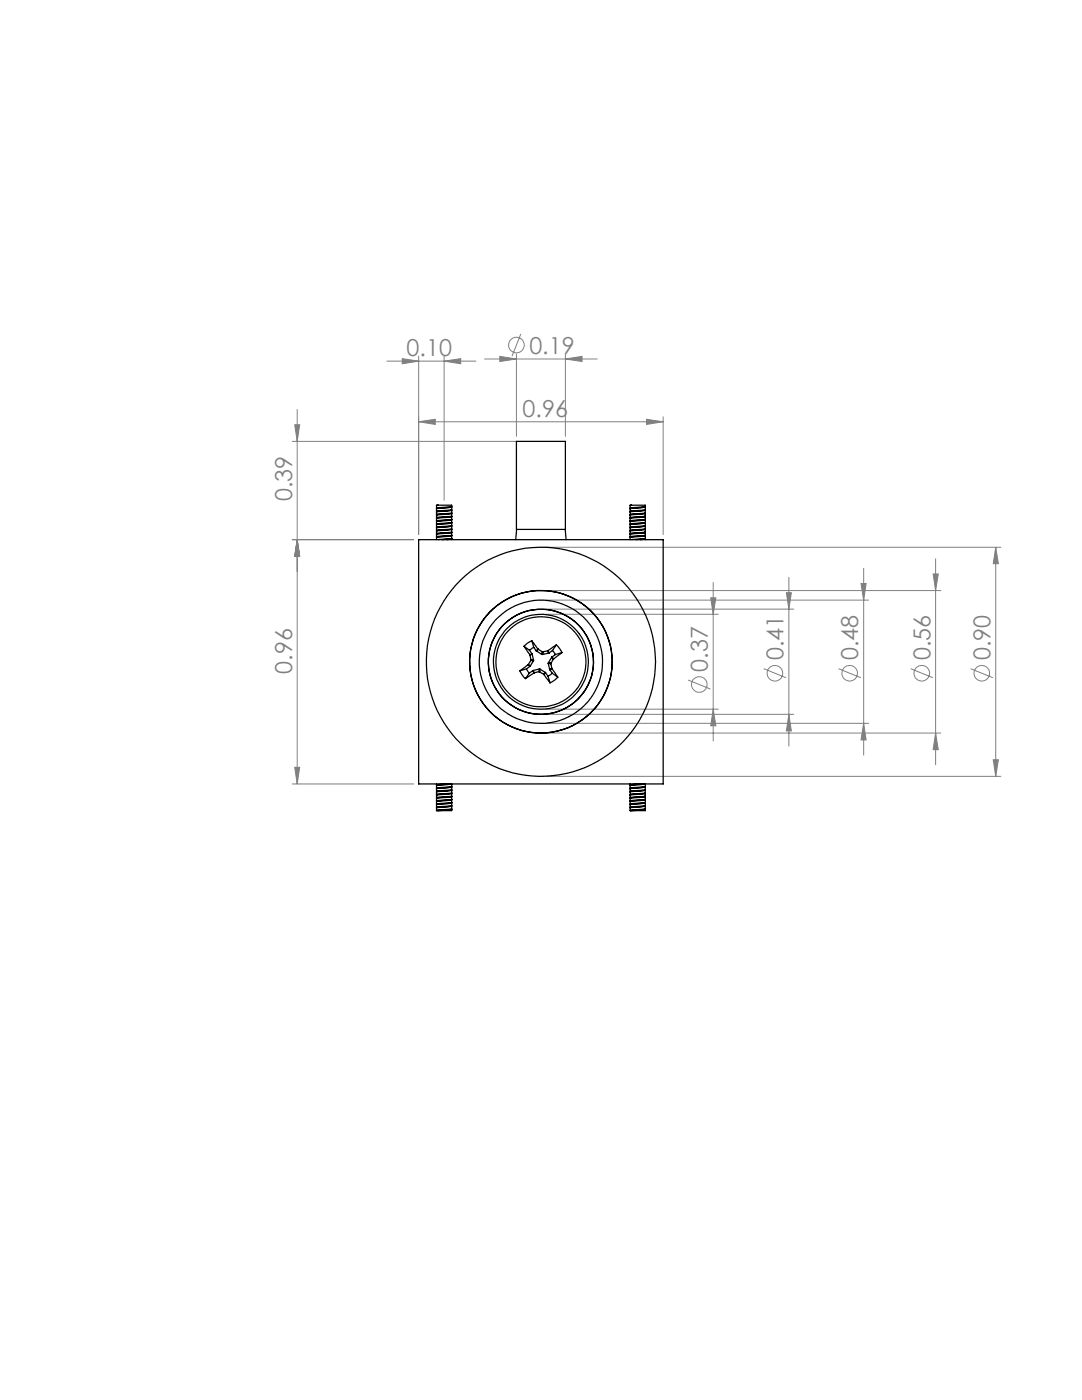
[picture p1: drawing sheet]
<svg xmlns="http://www.w3.org/2000/svg" width="216mm" height="279mm" viewBox="0 0 216 279" stroke-linecap="round" stroke-linejoin="round" font-family="sans-serif">
<defs><g id="words">
<g font-size="4.7" fill="#808080">
<text x="81.1" y="71">0.10</text>
<text x="105.6" y="70.6">0.19</text>
<text x="104.3" y="83.2">0.96</text>
<text x="58.3" y="100.1" transform="rotate(-90 58.3 100.1)">0.39</text>
<text x="156.4" y="131.8" transform="rotate(-90 156.4 131.8)">0.41</text>
<text x="171.3" y="131.8" transform="rotate(-90 171.3 131.8)">0.48</text>
<text x="185.7" y="131.8" transform="rotate(-90 185.7 131.8)">0.56</text>
<text x="197.6" y="131.8" transform="rotate(-90 197.6 131.8)">0.90</text>
<text x="58.3" y="134.4" transform="rotate(-90 58.3 134.4)">0.96</text>
<text x="141.3" y="134" transform="rotate(-90 141.3 134)">0.37</text>
</g>
</g></defs>
<g fill="none" stroke="#808080" stroke-width=".2">
<path d="M77.2 72.1h17.8M80.3 71.6l3.2 .5-3.2 .5zM83.5 71.1v35.6M88.6 72.1l3.3-.5v1zM88.6 71.1v28.7M96.7 71.6h22.5M99.7 71.1l3.3 .5-3.3 .5zM103 70.6v16.5M103.9 66.6l-1.7 4.5M112.8 71.6l3.3-.5v1zM112.8 70.6v16.5M58.3 88.1h44.9"/>
<path d="M58.8 84.8h1l-.5 3.3zM59.3 81.7v74.8M83.5 84.2l3.4-.5v1zM83.5 84.2h48.8M129 83.7l3.3 .5-3.3 .5zM132.3 83.2v23.5M58.3 107.7h24.2M59.3 107.7l.5 3.3h-1zM108.9 109.2h90.8M108.9 117.9h78.8M108.9 119.8h64.4M141.8 119.3h1l-.5 3.3z"/>
<path d="M142.3 116.2v31.7M156.9 118.3h1l-.5 3.3zM157.4 115.2v33.7M171.8 116.5h1l-.5 3.3zM172.3 113.4v37.3M186.2 114.5h1l-.5 3.4zM186.7 111.5v41.1M198.7 109.2v45.7M198.7 109.2l.5 3.3h-1zM108.9 121.6h49.5M108.9 122.6h34.4M137.3 135.7l4.4 1.8"/>
<path d="M152.4 133.5l4.4 1.8M167.3 133.5l4.5 1.8M181.7 133.5l4.5 1.8M193.7 133.5l4.4 1.8M58.3 156.5h24.2M58.8 153.1h1l-.5 3.4zM108.9 154.9h90.8M108.9 146.3h78.8M108.9 144.4h64.4M108.9 142.6h49.5M108.9 141.5h34.4M142.3 141.5l.5 3.4h-1z"/>
<path d="M157.4 142.6l.5 3.3h-1zM172.3 144.4l.5 3.3h-1zM186.7 146.3l.5 3.3h-1zM198.2 151.6h1l-.5 3.3z"/>
<circle cx="103" cy="68.9" r="1.55"/>
<circle cx="139.5" cy="136.6" r="1.56"/>
<circle cx="154.6" cy="134.4" r="1.56"/>
<circle cx="169.5" cy="134.4" r="1.55"/>
<circle cx="183.9" cy="134.4" r="1.55"/>
<circle cx="195.9" cy="134.4" r="1.56"/>
</g>
<g fill="#808080">
<path d="M129 83.7l3.3 .5-3.3 .5zM83.5 84.2l3.4-.5v1z"/>
<path d="M99.7 71.1l3.3 .5-3.3 .5zM112.8 71.6l3.3-.5v1z"/>
<path d="M88.6 72.1l3.3-.5v1zM80.3 71.6l3.2 .5-3.2 .5z"/>
<path d="M59.3 107.7l.5 3.3h-1zM58.8 153.1h1l-.5 3.4zM198.7 109.2l.5 3.3h-1zM198.2 151.6h1l-.5 3.3zM186.2 114.5h1l-.5 3.4zM186.7 146.3l.5 3.3h-1zM171.8 116.5h1l-.5 3.3zM172.3 144.4l.5 3.3h-1zM156.9 118.3h1l-.5 3.3zM157.4 142.6l.5 3.3h-1zM141.8 119.3h1l-.5 3.3zM142.3 141.5l.5 3.4h-1zM58.8 84.8h1l-.5 3.3zM59.3 107.7l.5 3.3h-1z"/>
</g>
<g fill="none" stroke="#000" stroke-width=".25">
<path d="M83.5 107.7h48.8v48.8h-48.8zM87.1 100.9l.1 .6M87.1 101.5l.1 .6M87.1 102.2l.1 .5M87.1 102.8l.1 .6M87.1 103.4l.1 .6M87.1 104.1l.1 .5M87.1 104.7l.1 .6M87.1 105.3l.1 .6M87.1 106l.1 .5M87.1 106.6l.1 .6M87.1 107.2v.5"/>
<path d="M87.2 101.5h-.1M87.2 102.1l-.1 .1M87.2 102.7l-.1 .1M87.2 103.4h-.1M87.2 104l-.1 .1M87.2 104.6l-.1 .1M87.2 105.3h-.1M87.2 105.9l-.1 .1M87.2 106.5l-.1 .1M87.2 107.2h-.1M87.4 100.8l-.3 .1M87.4 100.8h2.7v.3"/>
<path d="M90.1 101.2l-2.9 .3M90.1 101.8l-2.9 .3M90.1 102.4l-2.9 .3M90.1 103.1l-2.9 .3M90.1 103.7l-2.9 .3M90.1 104.4l-2.9 .2M90.1 105l-2.9 .3M90.1 105.6l-2.9 .3M90.1 106.3l-2.9 .2M90.1 106.9l-2.9 .3M90.1 107.5l-1.8 .2M90.1 107.5v.1"/>
<path d="M90.1 106.9h.1M90.1 106.2v.1M90.1 105h.1M90.1 104.3v.1M90.1 103.7v.1M90.1 102.4v.1M90.1 101.8h.1M90.1 107.5h.1M90.1 106.8v.1M90.1 105.6v.1M90.1 104.9v.1M90.1 103.6v.1"/>
<path d="M90.1 103v.1M90.1 102.4h.1M90.1 101.7v.1M90.1 101.1v.1M90.1 101.2l-3 .3M90.1 101.8l-3 .4M90.1 102.5l-3 .3M90.1 103.1l-3 .3M90.1 103.8l-3 .3M90.1 104.4l-3 .3M90.1 105l-3 .3M90.1 105.7l-3 .3"/>
<path d="M90.1 106.3l-3 .3M90.1 106.9l-3 .3M90.1 107.6l-.9 .1M90.1 101.1l-3 .3M90.1 101.7l-3 .4M90.1 102.4l-3 .3M90.1 103l-3 .3M90.1 103.6l-3 .4M90.1 104.3l-3 .3M90.1 104.9l-3 .3M90.1 105.6l-3 .3M90.1 106.2l-3 .3"/>
<path d="M90.1 106.8l-3 .3M90.1 107.5l-2.6 .2M90.1 101.2v.5M90.1 101.8v.6M90.1 102.5v.5M90.1 103.1v.5M90.1 103.8v.5M90.1 104.4v.5M90.1 105v.6M90.1 105.7v.5M90.1 106.3v.5M90.1 106.9v.6"/>
<path d="M90.1 107.6v.1M103 105.7v-17.6h9.8v17.6M103 105.7h.1M103.1 105.7h9.7M103.1 105.7l-.2 2M112.8 105.7l.2 2M125.7 101.4v.1M125.7 102.1v.1M125.7 102.7v.1M125.7 103.3v.1M125.7 104v.1M125.7 104.6v.1"/>
<path d="M125.7 105.2v.1M125.7 105.9v.1M125.7 106.5v.1M125.7 107.1v.1M125.7 100.9v.5M125.7 101.5v.6M125.7 102.2v.5M125.7 102.8v.5M125.7 103.4v.6M125.7 104.1v.5M125.7 104.7v.5M125.7 105.3v.6"/>
<path d="M125.7 106v.5M125.7 106.6v.5M125.7 107.2v.5M126 100.8l-.3 .1M126 100.8h2.8v.3M128.7 107.5l.1 .1M128.7 106.9h.1M128.7 106.2l.1 .1M128.7 105.6l.1 .1M128.7 105h.1M128.7 104.3l.1 .1M128.7 103.7l.1 .1"/>
<path d="M128.7 103l.1 .1M128.7 102.4l.1 .1M128.7 101.8h.1M128.7 101.1l.1 .1M128.7 101.2l-2.9 .3M128.7 103.1l-2.9 .3M128.7 105.6l-2.9 .3M128.7 101.1l-3 .3M128.7 101.7l-3 .4M128.7 103l-3 .3M128.7 103.6l-3 .4M128.7 104.9l-3 .3"/>
<path d="M128.7 105.6l-3 .3M128.7 106.8l-3 .3M128.7 107.5l-2.6 .2M128.7 101.2l-3 .3M128.7 101.8l-3 .4M128.7 102.5l-3 .3M128.7 103.1l-3 .3M128.7 103.8l-3 .3M128.7 104.4l-3 .3M128.7 105l-3 .3M128.7 105.7l-3 .3M128.7 106.3l-3 .3"/>
<path d="M128.7 106.9l-3 .3M128.7 107.6l-.9 .1M128.8 107.5l-1.9 .2M128.8 106.8l-3 .4M128.8 106.2l-3 .3M128.8 105.6h-.1M128.8 104.9l-3 .4M128.8 104.3l-3 .3M128.8 103.6l-3 .4M128.8 103l-.1 .1M128.8 102.4l-3 .3M128.8 101.7l-3 .4"/>
<path d="M128.8 101.1l-.1 .1M128.8 102.4l-3.1 .3M128.8 104.3l-3.1 .3M128.8 106.2l-3.1 .3M128.8 101.2v.5M128.8 101.8v.6M128.8 102.5v.5M128.8 103.1v.5M128.8 103.8v.5M128.8 104.4v.5M128.8 105v.6M128.8 105.7v.5"/>
<path d="M128.8 106.3v.5M128.8 106.9v.6M128.8 107.6v.1M103.8 133.9l.4 .8 .6 .7M104.6 129l1.1 1.7M104.6 129l1.1 .8M105.1 133.5l.5 .8M105.1 133.5l-1.3 .4M105.4 132.7l-1.6 1.2M105.4 132.7l.3 .3M105.4 132.6v.1M105.4 132.6l.4 .3"/>
<path d="M105.6 134.3l-.8 1.1M105.7 129.8l.5 .7M105.7 130.7h.1M105.7 133l-.6 .5M105.8 130.7l.1 1M105.8 132.9l-.1 .1M105.9 131.7v.1M105.9 131.8l-.5 .8M105.9 131.8l.5 .1M105.9 131.7l.6 .1M106.1 127.9l1.3 1.6M106.1 127.9l-.8 .4-.7 .7"/>
<path d="M106.1 127.9l.4 1.3M106.2 130.5v.1M106.2 130.5l-.5 .2M106.2 130.6l-.4 .1M106.2 130.6l.3 1.2M106.3 133.8l.2 .5M106.3 133.8l-.7 .5M106.4 133.8h-.1M106.4 133.8l.2 .5M106.4 131.9l-.6 1M106.5 131.8l-.1 .1M106.5 129.2l-.8 .6"/>
<path d="M106.5 129.2l.5 .7M106.5 134.3l-1.7 1.1M106.6 134.3h-.1M107 129.9h.1M107.1 129.9l1 .7M107.4 129.5v.1M107.4 129.5l-.4 .4M107.4 129.6l.8 .5M107.4 129.6l-.3 .3M107.5 134.1l-.9 .2M107.5 134.1h.2M107.6 133.5l.2 .1"/>
<path d="M107.6 133.5l-.1 .6M107.6 133.5l-1.2 .3M107.7 134.1l.8 .4M107.8 133.6l-.1 .5M107.8 133.6l1 .6M108.1 130.6h.2M108.2 130.1h.1M108.2 130.1l-.1 .5M108.3 130.1v.5M108.5 134.5v.1M108.5 134.6l1.2 1.7M108.8 134.2l.1 .1"/>
<path d="M108.8 134.2l-.3 .3M108.9 134.3l-.4 .3M108.9 134.3l.5 .7M109.3 129.9l-1 .2M109.3 129.9l.2 .5M109.3 129.9h.1M109.3 129.9l.2 .4M109.4 135l.3 1.3M109.4 132.4l.5 .1M109.4 132.4l.3 1.2M109.4 132.3v.1M109.4 132.3h.5"/>
<path d="M109.5 130.4l-1.2 .2M109.5 130.3v.1M109.7 133.6v.1M109.7 133.7l.5 .7M109.9 132.3v.2M109.9 132.5l.2 .9M110.1 131.2l-.7 1.1M110.1 131.2l.3 .4M110.1 133.4v.1M110.1 133.4l-.4 .2M110.1 133.5l1.2 1.6M110.1 131.1v.1"/>
<path d="M110.1 133.5l-.4 .2M110.1 131.1l.4 .4M110.2 134.4l-.8 .6M110.2 134.4l1.1 .7M110.2 129.8l.6 .8M110.2 129.8l-.7 .5M110.4 131.6l-.5 .7M110.5 131.5l-.1 .1M110.8 130.6l-.7 .5M111 128.7l.8 .9 .3 .6M111 128.7l-1.7 1.2M111 128.7l-.8 1.1"/>
<path d="M111.3 135.1l-1.6 1.2M112.1 130.2l-1.6 1.3M112.1 130.2l-1.3 .4M87.1 156.5l.1 .2M87.1 156.8l.1 .5M87.1 157.4l.1 .6M87.1 158l.1 .6M87.1 158.7l.1 .5M87.1 159.3l.1 .6M87.1 159.9l.1 .6M87.1 156.8l3-.3v.5M87.2 156.7l-.1 .1"/>
<path d="M87.2 157.3l-.1 .1M87.2 158h-.1M87.2 158.6l-.1 .1M87.2 159.2l-.1 .1M87.2 159.9h-.1M89.2 156.5l-2.1 .2M89.8 156.5l-2.6 .2M90.1 157.1l-2.9 .2M90.1 157.7l-2.9 .3M90.1 158.3l-2.9 .3M90.1 159l-2.9 .2M90.1 159.6l-2.9 .3"/>
<path d="M90.1 158.9v.1M90.1 158.3v.1M90.1 157.7h.1M90.1 159.5v.1M90.1 158.3h.1M90.1 157.6v.1M90.1 157v.1M90.1 157.1l-3 .3M90.1 157.7l-3 .3M90.1 158.4l-3 .3M90.1 159l-3 .3M90.1 159.6l-3 .3"/>
<path d="M90.1 157l-3 .3M90.1 157.6l-3 .3M90.1 158.3l-3 .3M90.1 158.9l-3 .3M90.1 159.5l-3 .3M90.1 157.1v.5M90.1 157.7v.6M90.1 158.4v.5M90.1 159v.5M90.1 159.6v.6M125.7 156.7v.1M125.7 157.3v.1"/>
<path d="M125.7 157.9v.1M125.7 158.6v.1M125.7 159.2v.1M125.7 159.8v.1M125.7 156.8l3.1-.3v.5M125.7 156.5v.2M125.7 156.8v.5M125.7 157.4v.5M125.7 158v.6M125.7 158.7v.5M125.7 159.3v.5M125.7 159.9v.6"/>
<path d="M127.8 156.5l-2.1 .2M128.4 156.5l-2.6 .2M128.7 159.6h.1M128.7 158.9l.1 .1M128.7 158.3l.1 .1M128.7 157.7h.1M128.7 157l.1 .1M128.7 157.1l-2.9 .2M128.7 159.6l-2.9 .3M128.7 157l-3 .3M128.7 158.3l-3 .3M128.7 158.9l-3 .3"/>
<path d="M128.7 157.1l-3 .3M128.7 157.7l-3 .3M128.7 158.4l-3 .3M128.7 159l-3 .3M128.7 159.6l-3 .3M128.8 159.5l-.1 .1M128.8 158.9l-3 .3M128.8 158.3l-3 .3M128.8 157.6l-3 .4M128.8 157l-.1 .1M128.8 157.6l-3.1 .3M128.8 159.5l-3.1 .3"/>
<path d="M128.8 157.1v.5M128.8 157.7v.6M128.8 158.4v.5M128.8 159v.5M128.8 159.6v.6M87.1 160.6l.1 .5M87.1 161.2l.1 .6M87.2 160.5l-.1 .1M87.2 161.1l-.1 .1M90.1 160.2l-2.9 .3M90.1 160.9l-2.9 .2M90.1 161.5l-2.9 .3h.2"/>
<path d="M90.1 161.5h.1M90.1 160.8v.1M90.1 160.2v.1M90.1 161.4v.1M90.1 160.2h.1M90.1 161.5v.3h-2.7M90.1 160.3l-3 .3M90.1 160.9l-3 .3M90.1 161.5l-2.7 .3M90.1 160.2l-3 .3M90.1 160.8l-3 .3M90.1 161.4l-3 .3"/>
<path d="M90.1 160.3v.5M90.1 160.9v.5M125.7 161.7l.1 .1M125.7 160.5v.1M125.7 161.1v.1M125.7 160.6v.5M125.7 161.2v.5M128.7 161.5h.1M128.7 160.8l.1 .1M128.7 160.2l.1 .1M128.7 160.2l-3 .3M128.7 160.8l-3 .3"/>
<path d="M128.7 160.3l-3 .3M128.7 160.9l-3 .3M128.7 161.5l-2.7 .3M128.8 161.4l-3 .4h.2M128.8 160.8l-3 .3M128.8 160.2l-3 .3M128.8 161.4l-3.1 .3M128.8 161.5v.3h-2.8M128.8 160.3v.5M128.8 160.9v.5"/>
<circle cx="107.9" cy="132.1" r="10.5"/>
<circle cx="107.9" cy="132.1" r="9.5"/>
<circle cx="107.9" cy="132.1" r="14.2"/>
<circle cx="107.9" cy="132.1" r="9"/>
<circle cx="107.9" cy="132.1" r="12.3"/>
<circle cx="107.9" cy="132.1" r="22.9"/>
</g>
<use href="#words"/>
</svg>
